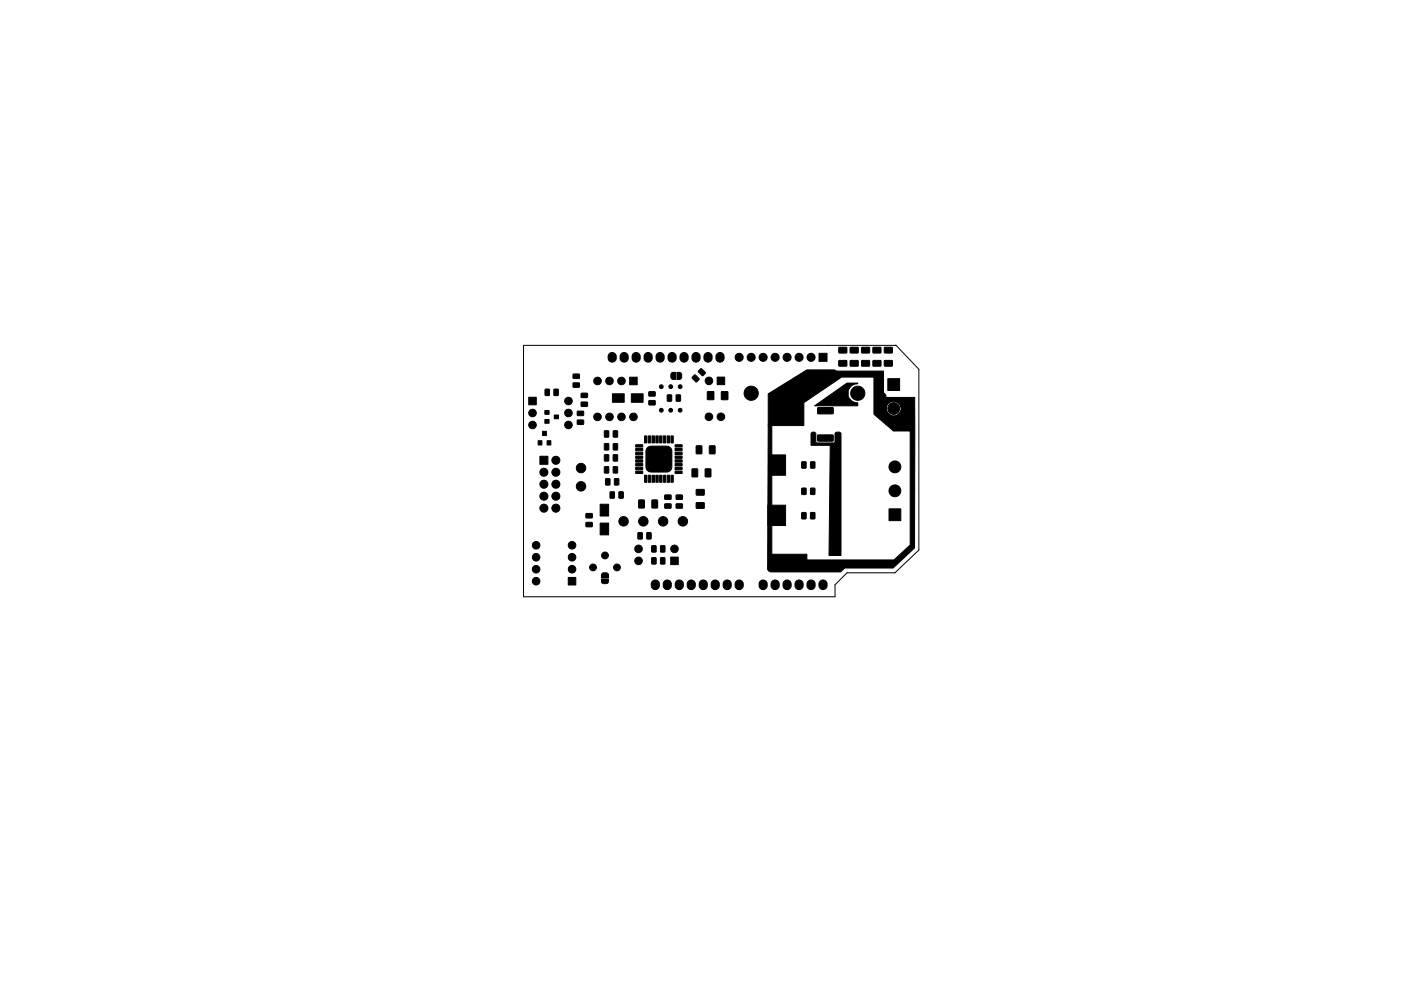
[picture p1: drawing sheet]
<svg xmlns="http://www.w3.org/2000/svg" width="297mm" height="210mm" viewBox="0 0 297 210" stroke-linecap="round" stroke-linejoin="round" font-family="sans-serif">
<g fill="#000" stroke="#000" stroke-width=".21">
<path d="M121.5 79.4h1.3v.8l-1.2 .1zM129.2 75a.93 .93 0 0 1 1.2 0 .93 .93 0 0 1 .2 1.1 .9 .9 0 0 1-1.1 .7 .9 .9 0 0 1-.6-1.2zM131.7 75a.93 .93 0 0 1 1.2 0 .93 .93 0 0 1 .3 1.1 .9 .9 0 0 1-1.1 .7 .9 .9 0 0 1-.6-1.2zM134.3 75a.93 .93 0 0 1 1.1 0 .93 .93 0 0 1 .3 1.1 .9 .9 0 0 1-1.1 .7 .9 .9 0 0 1-.6-1.2zM136.8 75a.93 .93 0 0 1 1.2 0 .93 .93 0 0 1 .3 1.1 .9 .9 0 0 1-1.2 .7 .9 .9 0 0 1-.5-1.2zM139.3 75a.93 .93 0 0 1 1.2 0 .93 .93 0 0 1 .3 1.1 .9 .9 0 0 1-1.1 .7 .9 .9 0 0 1-.6-1.2zM141.9 75a.93 .93 0 0 1 1.2 0 .93 .93 0 0 1 .2 1.1 .9 .9 0 0 1-1.1 .7 .9 .9 0 0 1-.6-1.2zM142.4 79.1l.8-.1v1.5h-.6l-.3-.3-.1-.8zM143.5 79h.7l.3 .3v.8l-.2 .3-.8 .1zM144.4 75a.93 .93 0 0 1 1.2 0 .93 .93 0 0 1 .3 1.1 .9 .9 0 0 1-1.1 .7 .9 .9 0 0 1-.6-1.2zM146.8 80l.6-.5 .8 1-.6 .5-.9-.8zM147 75a.93 .93 0 0 1 1.1 0 .93 .93 0 0 1 .3 1.1 .9 .9 0 0 1-1.1 .7 .9 .9 0 0 1-.6-1.2z"/>
<path d="M148.1 78.7l.6-.5 .9 1-.7 .5-.8-.8zM149.5 75a.93 .93 0 0 1 1.2 0 .93 .93 0 0 1 .3 1.1 .9 .9 0 0 1-1.2 .7 .9 .9 0 0 1-.5-1.2zM152 75a.93 .93 0 0 1 1.2 0 .93 .93 0 0 1 .3 1.1 .9 .9 0 0 1-1.1 .7 .9 .9 0 0 1-.6-1.2zM173.6 75h1.7v1.7h-1.7zM162.9 83.6l8.2-5.1h5.8l.5 .2h9.9v4.6l.5 .5v6.3l-2.5-2.2v-7.9h-6.9l-8 5.4v4.9h-7.5zM177.9 76.5h1.6v1.1l-1.6 .1zM177.9 73.7h1.6v1.1l-1.6 .1zM180.3 76.5h1.6v1.1l-1.6 .1zM180.3 73.7h1.6v1.1l-1.6 .1zM182.7 76.5h1.6l.1 1.1-1.7 .1zM182.7 73.7h1.6l.1 1.1-1.7 .1zM185.1 76.5h1.6l.1 1.1-1.7 .1z"/>
<path d="M185.1 73.7h1.6l.1 1.1-1.7 .1zM187.5 76.5h1.6l.1 1.1-1.7 .1zM187.5 73.7h1.6l.1 1.1-1.7 .1zM112.1 84.3h1.6v1.6h-1.6zM114.1 93.5h.8v.9h-.8zM115 91.5h.8v.9h-.8zM114.5 96.8h1.7v1.7h-1.7zM115.6 82.6h.9l-.1 1.3h-.8zM115.5 89h.9v.8h-.9zM115.5 87.1h.9v.8h-.9zM116 93.5h.8v.9h-.8zM117.5 82.6h.9l-.1 1.3h-.9z"/>
<path d="M117.5 88h.9v.8h-.9zM121.5 81.3l1.3-.1v.9l-1.2 .1zM122.4 89.1h1.3v.9h-1.3zM122.4 87.3l1.3-.1v.9l-1.3 .1zM123.2 85.3h1.3l.1 .9h-1.3zM123.2 83.5l1.3-.1 .1 .9h-1.3zM128.2 99l.9 .1-.1 1.3-.9-.1zM128.2 96.5h.9l-.1 1.3h-.9zM128.2 91.4l.9 .1-.1 1.2h-.9zM128.2 94.2h.9l-.1 1.3-.9-.1zM130 99l.9 .1v1.3l-.9-.1zM130 96.5h.9v1.3h-.9z"/>
<path d="M130 91.4l.9 .1v1.2h-.9zM130 94.2h.9v1.3l-.9-.1zM129.8 83.5h2.5v1.8h-2.5zM133.5 80h1.6v1.6h-1.6zM134.8 100h1.4l.1 .4-1.5 .1zM134.8 99.2h1.4l.1 .4-1.5 .1zM134.8 98.4h1.4l.1 .4-1.5 .1zM134.8 97.6h1.4l.1 .4-1.5 .1zM134.8 96.8h1.4l.1 .4h-1.5zM134.8 96h1.4l.1 .4-1.5 .1zM134.8 95.2h1.4l.1 .4-1.5 .1zM134.8 94.4h1.4l.1 .4-1.5 .1z"/>
<path d="M133.8 83.5h2.5v1.8h-2.5zM136.7 92.5h.4v1.5l-.4-.1zM137.5 92.5h.4v1.5l-.4-.1zM138.3 92.5h.4v1.5l-.4-.1zM137.6 85h1.3v.9h-1.3zM137.6 83.1h1.3v.9h-1.3zM139.1 92.5h.4v1.5l-.4-.1zM139.9 92.5h.4v1.5l-.4-.1zM140.7 92.5h.4v1.5l-.4-.1zM137.3 95l.8-.3h3.2a1.1 1.1 0 0 1 1.2 1.1v3.2a1.1 1.1 0 0 1-1.2 1.2h-3.2a1.1 1.1 0 0 1-1.2-1.2v-3.2zM141.5 92.5h.4v1.5l-.4-.1zM141.5 83.8h.9l-.1 1.3h-.8z"/>
<path d="M142.3 92.5h.4v1.5l-.4-.1zM143.4 83.8h.9l-.1 1.3h-.8zM143.1 100h1.5v.4l-1.4 .1zM143.1 99.2h1.5v.4l-1.4 .1zM143.1 98.4h1.5v.4l-1.4 .1zM143.1 97.6h1.5v.4l-1.4 .1zM143.1 96.8h1.5v.4h-1.4zM143.1 96h1.5v.4l-1.4 .1zM143.1 95.2h1.5v.4l-1.4 .1zM143.1 94.4h1.5v.4l-1.4 .1zM146.7 99.5h1.2v1.7l-1.2-.1zM147.6 94.6h1.2v1.7l-1.2-.1z"/>
<path d="M149.5 99.5h1.2v1.7l-1.2-.1zM150 83.1h1.3v1.7l-1.3-.1zM150.4 94.6h1.2v1.7l-1.2-.1zM152 80h1.6v1.6h-1.6zM153 83.1h1.3v1.7l-1.4-.1zM170 98h.9l-.1 1.3h-.8zM171.9 98h.9l-.1 1.3h-.8zM172 91.9l.2-.2h.5l.3 .2v2.1h4v-2.1l.3-.2h.8l.2 .2v26h-2.5l.2-23.4h-4zM173.4 92.3h3.2l.1 1.2-3.3 .1zM173.4 86.5h3.2l.1 1.2-3.3 .1zM172.7 86.1l6.9-4.8h2.3v.1a2.04 2.04 0 0 0-2 1.4 2.04 2.04 0 0 0 .7 2.3l.6 .3 .7 .1v.6zM187.7 85h1.1l-1.1 1.1z"/>
<path d="M187.7 87.1l1.4 1.3h-1.4zM188.7 85h.5v.1l-.7 .4zM188.2 80.3h2.5v2.5h-2.5zM190 88.4l1.1-1.2v1.2zM189.6 85h1.7v1.6l-.3-.2a1.57 1.57 0 0 0-1.4-1.3zM162.9 90.1h.7v27.5h7.5v1.2h18.4l3.5-3.2v-24.2h-3.6l-1.6-1.4v-1.7h3.4l-.1-3.3h-3.3v-.7h6.1v32l-4.5 4.2h-10.3l-.9 .8h-14.8l-.5-.2-.1-.3zM124.3 110.9l1.2-.1 .1 .9-1.3 .1zM124.3 109h1.2l.1 .8-1.3 .1zM127.2 111h1.8v2.5h-1.8zM127.2 107h1.8v2.5h-1.8zM128.4 101.6h.9v1.3l-.9-.1zM129.4 104.4h.9l-.1 1.3-.8-.1z"/>
<path d="M130.3 101.6h.9l-.1 1.3-.8-.1zM131.2 104.4h.9v1.3l-.9-.1zM135.3 113l.9 .1-.1 1.3-.8-.1zM135.4 106.1h1.2v1.7l-1.2-.1zM136.7 100.8l.4 .1v1.4h-.4zM137.5 100.8l.4 .1v1.4h-.4zM137.2 113l.8 .1v1.3l-.9-.1zM138.3 100.8l.4 .1v1.4h-.4zM138.2 118.3l.9 .1-.1 1.3-.8-.1zM138.2 115.8h.9l-.1 1.3h-.8zM138.2 106.1h1.2v1.7l-1.2-.1zM139.1 100.8l.4 .1v1.4h-.4z"/>
<path d="M139.9 100.8l.4 .1v1.4h-.4zM140.1 118.3l.9 .1-.1 1.3-.8-.1zM140.1 115.8h.9l-.1 1.3h-.8zM140.7 100.8l.4 .1v1.4h-.4zM141.5 100.8l.4 .1v1.4h-.4zM141 106.9h1.2l.1 .9h-1.3zM141 105h1.2l.1 .9h-1.3zM142.3 100.8l.4 .1v1.4h-.4zM142.2 118.2h1.6v1.6h-1.6zM143.4 106.9h1.2l.1 .9h-1.3zM143.4 105h1.2l.1 .9h-1.3zM147.6 106.7h1.7v1.1h-1.6z"/>
<path d="M147.6 103.9h1.7v1.1h-1.6zM162.8 107.2h3.8v4.3h-3.8zM162.9 96.5h3.7v4.3h-3.7zM170 108.8h.9l-.1 1.3-.8-.1zM170 103.6h.9l-.1 1.3h-.8zM171.9 108.8h.9l-.1 1.3-.8-.1zM171.9 103.6h.9l-.1 1.3h-.8zM188.5 108h2.5v2.5h-2.5zM120.5 122.5h1.6v1.6h-1.6zM127.6 121.7l.4-.2 .8 .1 .2 .3v.6h-1.5zM127.5 122.8h1.5v.8l-.4 .2h-.8l-.3-.3zM138.3 123.3a.93 .93 0 0 1 1.2-.1 .93 .93 0 0 1 .3 1.2 .92 .92 0 0 1-1.2 .6 .92 .92 0 0 1-.5-1.2z"/>
<path d="M140.9 123.3a.93 .93 0 0 1 1.1-.1 .93 .93 0 0 1 .3 1.2 .92 .92 0 0 1-1.2 .6 .92 .92 0 0 1-.5-1.2zM143.4 123.3a.93 .93 0 0 1 1.2-.1 .93 .93 0 0 1 .3 1.2 .92 .92 0 0 1-1.2 .6 .92 .92 0 0 1-.5-1.2zM145.9 123.3a.93 .93 0 0 1 1.2-.1 .93 .93 0 0 1 .3 1.2 .92 .92 0 0 1-1.2 .6 .92 .92 0 0 1-.5-1.2zM148.5 123.3a.93 .93 0 0 1 1.2-.1 .93 .93 0 0 1 .2 1.2 .92 .92 0 0 1-1.2 .6 .92 .92 0 0 1-.5-1.2zM151 123.3a.93 .93 0 0 1 1.2-.1 .93 .93 0 0 1 .3 1.2 .92 .92 0 0 1-1.2 .6 .92 .92 0 0 1-.5-1.2zM153.6 123.3a.93 .93 0 0 1 1.1-.1 .93 .93 0 0 1 .3 1.2 .92 .92 0 0 1-1.2 .6 .92 .92 0 0 1-.5-1.2zM156.1 123.3a.93 .93 0 0 1 1.2-.1 .93 .93 0 0 1 .3 1.2 .92 .92 0 0 1-1.2 .6 .92 .92 0 0 1-.5-1.2zM161.2 123.3a.93 .93 0 0 1 1.2-.1 .93 .93 0 0 1 .2 1.2 .92 .92 0 0 1-1.2 .6 .92 .92 0 0 1-.5-1.2zM163.7 123.3a.93 .93 0 0 1 1.2-.1 .93 .93 0 0 1 .3 1.2 .92 .92 0 0 1-1.2 .6 .92 .92 0 0 1-.5-1.2zM166.3 123.3a.93 .93 0 0 1 1.1-.1 .93 .93 0 0 1 .3 1.2 .92 .92 0 0 1-1.2 .6 .92 .92 0 0 1-.5-1.2zM168.8 123.3a.93 .93 0 0 1 1.2-.1 .93 .93 0 0 1 .3 1.2 .92 .92 0 0 1-1.2 .6 .92 .92 0 0 1-.5-1.2zM171.3 123.3a.93 .93 0 0 1 1.2-.1 .93 .93 0 0 1 .3 1.2 .92 .92 0 0 1-1.2 .6 .92 .92 0 0 1-.5-1.2z"/>
<path d="M173.9 123.3a.93 .93 0 0 1 1.2-.1 .93 .93 0 0 1 .2 1.2 .92 .92 0 0 1-1.2 .6 .92 .92 0 0 1-.5-1.2z"/>
<circle cx="156.7" cy="75.8" r=".85"/>
<circle cx="159.3" cy="75.8" r=".85"/>
<circle cx="161.8" cy="75.8" r=".85"/>
<circle cx="164.3" cy="75.8" r=".85"/>
<circle cx="166.9" cy="75.8" r=".85"/>
<circle cx="169.4" cy="75.8" r=".85"/>
<circle cx="172" cy="75.8" r=".85"/>
<circle cx="112.9" cy="90.2" r=".8"/>
<circle cx="112.9" cy="87.6" r=".8"/>
<circle cx="117.9" cy="97.7" r=".85"/>
<circle cx="120.5" cy="90.2" r=".8"/>
<circle cx="120.5" cy="85.1" r=".8"/>
<circle cx="120.5" cy="87.6" r=".8"/>
<circle cx="123.2" cy="99.3" r="1"/>
<circle cx="126.7" cy="80.8" r=".8"/>
<circle cx="126.7" cy="88.5" r=".8"/>
<circle cx="129.2" cy="80.8" r=".8"/>
<circle cx="129.2" cy="88.5" r=".8"/>
<circle cx="131.8" cy="80.8" r=".8"/>
<circle cx="131.8" cy="88.5" r=".8"/>
<circle cx="134.3" cy="88.5" r=".8"/>
<circle cx="140.2" cy="87" r=".4"/>
<circle cx="140.2" cy="82" r=".4"/>
<circle cx="142.2" cy="87" r=".4"/>
<circle cx="142.2" cy="82" r=".4"/>
<circle cx="144.2" cy="87" r=".4"/>
<circle cx="144.2" cy="82" r=".4"/>
<circle cx="150.3" cy="88.4" r=".8"/>
<circle cx="150.3" cy="80.8" r=".8"/>
<circle cx="152.8" cy="88.4" r=".8"/>
<circle cx="159.3" cy="83.4" r="1.51"/>
<circle cx="181.9" cy="83.4" r="1.51"/>
<circle cx="189.5" cy="86.7" r="1.26"/>
<circle cx="189.7" cy="99.1" r="1.26"/>
<circle cx="113.7" cy="115.7" r=".8"/>
<circle cx="113.7" cy="118.2" r=".8"/>
<circle cx="115.3" cy="105.3" r=".85"/>
<circle cx="115.3" cy="107.8" r=".85"/>
<circle cx="115.3" cy="102.7" r=".85"/>
<circle cx="115.3" cy="100.2" r=".85"/>
<circle cx="117.9" cy="105.3" r=".85"/>
<circle cx="117.9" cy="102.7" r=".85"/>
<circle cx="117.9" cy="107.8" r=".85"/>
<circle cx="117.9" cy="100.2" r=".85"/>
<circle cx="121.3" cy="118.2" r=".8"/>
<circle cx="121.3" cy="115.7" r=".8"/>
<circle cx="123.2" cy="103.2" r="1"/>
<circle cx="128.3" cy="117.9" r=".72"/>
<circle cx="132.2" cy="110.6" r="1"/>
<circle cx="135.4" cy="116.5" r=".8"/>
<circle cx="135.4" cy="119" r=".8"/>
<circle cx="136.4" cy="110.6" r="1"/>
<circle cx="140.6" cy="110.6" r="1"/>
<circle cx="143" cy="116.5" r=".8"/>
<circle cx="144.8" cy="110.6" r="1"/>
<circle cx="189.7" cy="104.1" r="1.26"/>
<circle cx="113.7" cy="123.3" r=".8"/>
<circle cx="113.7" cy="120.8" r=".8"/>
<circle cx="121.3" cy="120.8" r=".8"/>
<circle cx="125.7" cy="120.4" r=".72"/>
<circle cx="130.8" cy="120.4" r=".72"/>
</g>
<g fill="none" stroke="#000" stroke-width=".21">
<path d="M111 73.3h79l4.8 5.1v38.3l-5.1 4.8h-10.1l-2.6 2.6v2.5h-66z"/>
<circle cx="189.5" cy="86.7" r="1.57"/>
<circle cx="189.5" cy="86.6" r="1.69"/>
</g>
</svg>
